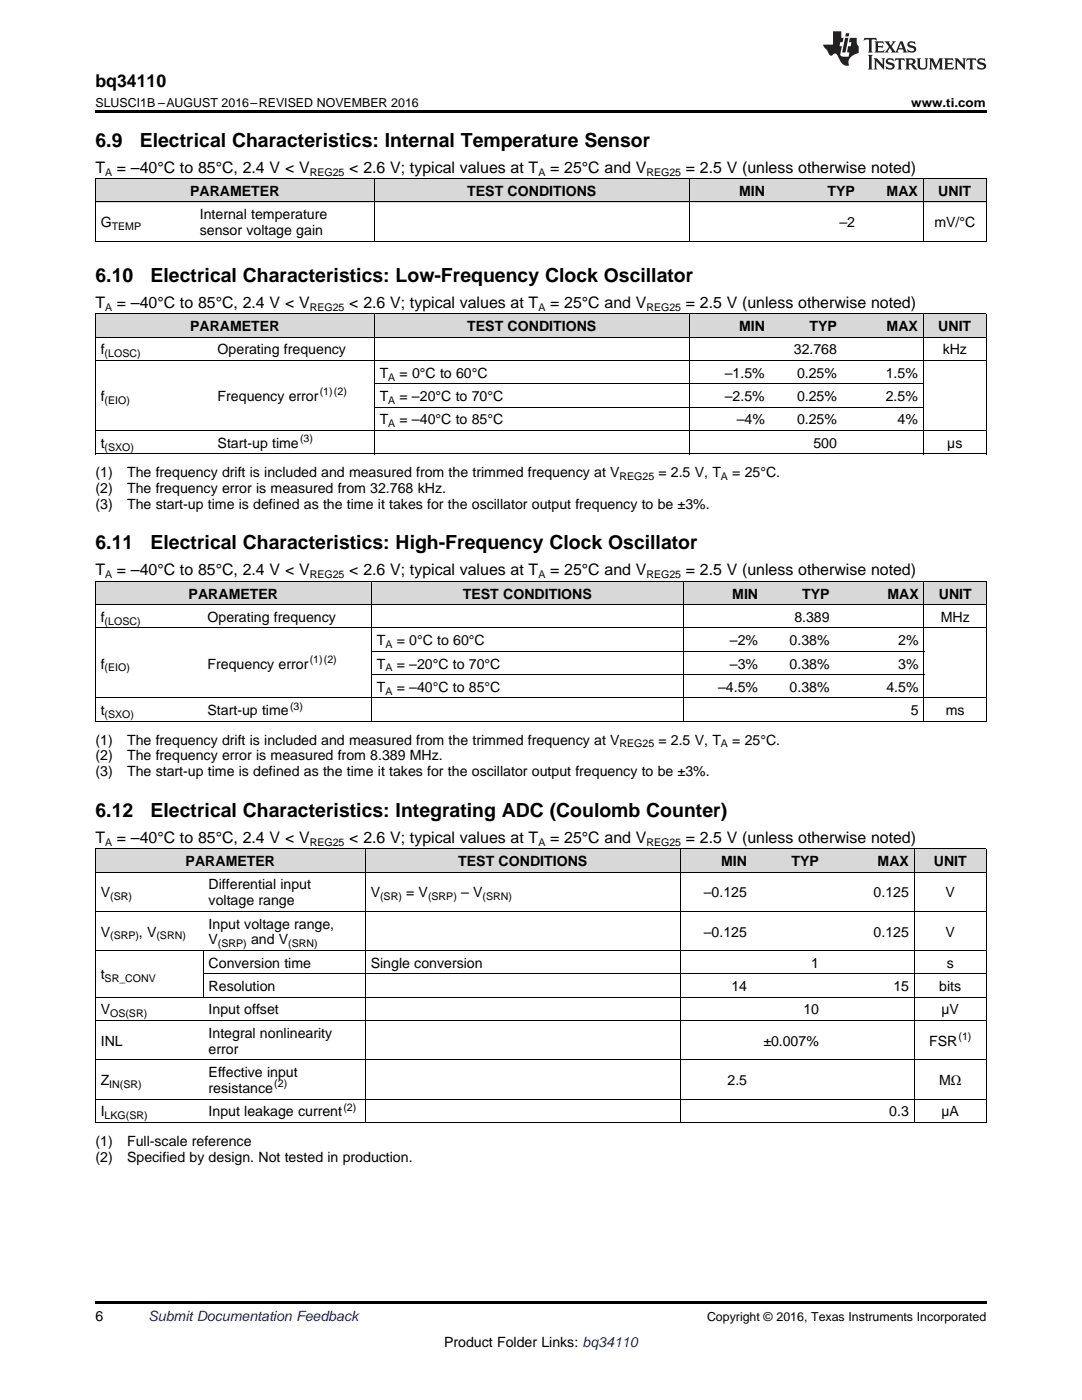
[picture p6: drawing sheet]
<svg xmlns="http://www.w3.org/2000/svg" width="216mm" height="279mm" viewBox="0 0 216 279" stroke-linecap="round" stroke-linejoin="round" font-family="sans-serif">
<defs><g id="words">
<g font-size="3.9">
<text x="19" y="29.3">6.9</text>
<text x="27.9" y="29.3">Electrical Characteristics: Internal Temperature Sensor</text>
<text x="19" y="56.3">6.10</text>
<text x="30.1" y="56.3">Electrical Characteristics: Low-Frequency Clock Oscillator</text>
<text x="19" y="109.6">6.11</text>
<text x="30.1" y="109.6">Electrical Characteristics: High-Frequency Clock Oscillator</text>
<text x="19" y="163">6.12</text>
<text x="30.1" y="163">Electrical Characteristics: Integrating ADC (Coulomb Counter)</text>
</g>
<text font-size="3.5" x="19" y="17.3">bq34110</text>
<g font-size="3.2">
<text x="19" y="34.4">T</text>
<text x="23.3" y="34.4">= –40°C to 85°C, 2.4 V &lt; V</text>
<text x="69.7" y="34.4">&lt; 2.6 V; typical values at T</text>
<text x="109.8" y="34.4">= 25°C and V</text>
<text x="136.8" y="34.4">= 2.5 V (unless otherwise noted)</text>
<text x="19" y="61.4">T</text>
<text x="23.3" y="61.4">= –40°C to 85°C, 2.4 V &lt; V</text>
<text x="69.7" y="61.4">&lt; 2.6 V; typical values at T</text>
<text x="109.8" y="61.4">= 25°C and V</text>
<text x="136.8" y="61.4">= 2.5 V (unless otherwise noted)</text>
<text x="19" y="114.8">T</text>
<text x="23.3" y="114.8">= –40°C to 85°C, 2.4 V &lt; V</text>
<text x="69.7" y="114.8">&lt; 2.6 V; typical values at T</text>
<text x="109.8" y="114.8">= 25°C and V</text>
<text x="136.8" y="114.8">= 2.5 V (unless otherwise noted)</text>
<text x="19" y="168.2">T</text>
<text x="23.3" y="168.2">= –40°C to 85°C, 2.4 V &lt; V</text>
<text x="69.7" y="168.2">&lt; 2.6 V; typical values at T</text>
<text x="109.8" y="168.2">= 25°C and V</text>
<text x="136.8" y="168.2">= 2.5 V (unless otherwise noted)</text>
</g>
<g font-size="2.8">
<text x="37.9" y="39.1">PARAMETER</text>
<text x="93.2" y="39.1">TEST CONDITIONS</text>
<text x="147.5" y="39.1">MIN</text>
<text x="165.1" y="39.1">TYP</text>
<text x="176.9" y="39.1">MAX</text>
<text x="187.2" y="39.1">UNIT</text>
<text x="20.1" y="45.3">G</text>
<text x="39.9" y="43.7">Internal temperature</text>
<text x="39.9" y="46.9">sensor voltage gain</text>
<text x="167.5" y="45.3">–2</text>
<text x="186.4" y="45.3">mV/°C</text>
<text x="20.1" y="70.7">f</text>
<text x="37.9" y="66.1">PARAMETER</text>
<text x="43.4" y="70.7">Operating frequency</text>
<text x="93.2" y="66.1">TEST CONDITIONS</text>
<text x="147.5" y="66.1">MIN</text>
<text x="158.4" y="70.7">32.768</text>
<text x="161.5" y="66.1">TYP</text>
<text x="176.9" y="66.1">MAX</text>
<text x="187.2" y="66.1">UNIT</text>
<text x="188.1" y="70.7">kHz</text>
<text x="75.8" y="75.4">T</text>
<text x="79.7" y="75.4">= 0°C to 60°C</text>
<text x="144.6" y="75.4">–1.5%</text>
<text x="159" y="75.4">0.25%</text>
<text x="176.7" y="75.4">1.5%</text>
<text x="20.1" y="80">f</text>
<text x="43.4" y="80">Frequency error</text>
<text x="75.8" y="80">T</text>
<text x="79.7" y="80">= –20°C to 70°C</text>
<text x="144.6" y="80">–2.5%</text>
<text x="159" y="80">0.25%</text>
<text x="176.7" y="80">2.5%</text>
<text x="20.1" y="89.4">t</text>
<text x="43.4" y="89.4">Start-up time</text>
<text x="75.8" y="84.7">T</text>
<text x="79.7" y="84.7">= –40°C to 85°C</text>
<text x="147" y="84.7">–4%</text>
<text x="159" y="84.7">0.25%</text>
<text x="162.3" y="89.4">500</text>
<text x="179.1" y="84.7">4%</text>
<text x="189" y="89.4">µs</text>
<text x="19" y="95.2">(1)</text>
<text x="25.4" y="95.2">The frequency drift is included and measured from the trimmed frequency at V</text>
<text x="131.4" y="95.2">= 2.5 V, T</text>
<text x="146.1" y="95.2">= 25°C.</text>
<text x="19" y="98.4">(2)</text>
<text x="19" y="101.6">(3)</text>
<text x="25.4" y="98.4">The frequency error is measured from 32.768 kHz.</text>
<text x="25.4" y="101.6">The start-up time is defined as the time it takes for the oscillator output frequency to be ±3%.</text>
<text x="37.6" y="119.5">PARAMETER</text>
<text x="92.4" y="119.5">TEST CONDITIONS</text>
<text x="146.1" y="119.5">MIN</text>
<text x="160.1" y="119.5">TYP</text>
<text x="177.1" y="119.5">MAX</text>
<text x="187.3" y="119.5">UNIT</text>
<text x="20.1" y="124.1">f</text>
<text x="41.4" y="124.1">Operating frequency</text>
<text x="158.5" y="124.1">8.389</text>
<text x="187.7" y="124.1">MHz</text>
<text x="75.2" y="128.8">T</text>
<text x="79.2" y="128.8">= 0°C to 60°C</text>
<text x="145.7" y="128.8">–2%</text>
<text x="157.6" y="128.8">0.38%</text>
<text x="179.2" y="128.8">2%</text>
<text x="20.1" y="133.4">f</text>
<text x="41.4" y="133.4">Frequency error</text>
<text x="75.2" y="133.4">T</text>
<text x="79.2" y="133.4">= –20°C to 70°C</text>
<text x="145.7" y="133.4">–3%</text>
<text x="157.6" y="133.4">0.38%</text>
<text x="179.2" y="133.4">3%</text>
<text x="20.1" y="142.7">t</text>
<text x="41.4" y="142.7">Start-up time</text>
<text x="75.2" y="138.1">T</text>
<text x="79.2" y="138.1">= –40°C to 85°C</text>
<text x="143.3" y="138.1">–4.5%</text>
<text x="157.6" y="138.1">0.38%</text>
<text x="176.9" y="138.1">4.5%</text>
<text x="181.8" y="142.7">5</text>
<text x="188.7" y="142.7">ms</text>
<text x="19" y="148.6">(1)</text>
<text x="25.4" y="148.6">The frequency drift is included and measured from the trimmed frequency at V</text>
<text x="131.4" y="148.6">= 2.5 V, T</text>
<text x="146.1" y="148.6">= 25°C.</text>
<text x="19" y="151.8">(2)</text>
<text x="19" y="154.9">(3)</text>
<text x="25.4" y="151.8">The frequency error is measured from 8.389 MHz.</text>
<text x="25.4" y="154.9">The start-up time is defined as the time it takes for the oscillator output frequency to be ±3%.</text>
<text x="37" y="172.8">PARAMETER</text>
<text x="91.4" y="172.8">TEST CONDITIONS</text>
<text x="143.9" y="172.8">MIN</text>
<text x="157.9" y="172.8">TYP</text>
<text x="175.1" y="172.8">MAX</text>
<text x="186.3" y="172.8">UNIT</text>
<text x="20.1" y="179.1">V</text>
<text x="41.6" y="177.5">Differential input</text>
<text x="74" y="179.1">V</text>
<text x="81" y="179.1">= V</text>
<text x="92" y="179.1">– V</text>
<text x="140.4" y="179.1">–0.125</text>
<text x="174.3" y="179.1">0.125</text>
<text x="188.7" y="179.1">V</text>
<text x="41.6" y="180.7">voltage range</text>
<text x="41.6" y="185.3">Input voltage range,</text>
<text x="20.1" y="186.9">V</text>
<text x="27.7" y="186.9">, V</text>
<text x="41.6" y="188.5">V</text>
<text x="50.1" y="188.5">and V</text>
<text x="140.4" y="186.9">–0.125</text>
<text x="174.3" y="186.9">0.125</text>
<text x="188.7" y="186.9">V</text>
<text x="20.1" y="195.5">t</text>
<text x="41.6" y="193.1">Conversion time</text>
<text x="41.6" y="197.8">Resolution</text>
<text x="74" y="193.1">Single conversion</text>
<text x="145.9" y="197.8">14</text>
<text x="161.9" y="193.1">1</text>
<text x="178.3" y="197.8">15</text>
<text x="187.4" y="197.8">bits</text>
<text x="188.9" y="193.1">s</text>
<text x="20.1" y="202.5">V</text>
<text x="41.6" y="202.5">Input offset</text>
<text x="160.3" y="202.5">10</text>
<text x="187.9" y="202.5">µV</text>
<text x="20.1" y="208.7">INL</text>
<text x="41.6" y="207.1">Integral nonlinearity</text>
<text x="152.3" y="208.7">±0.007%</text>
<text x="185.4" y="208.7">FSR</text>
<text x="41.6" y="210.3">error</text>
<text x="41.6" y="214.9">Effective input</text>
<text x="20.1" y="216.5">Z</text>
<text x="41.6" y="218.1">resistance</text>
<text x="145.2" y="216.5">2.5</text>
<text x="187.4" y="216.5">MΩ</text>
<text x="20.1" y="222.8">I</text>
<text x="41.6" y="222.8">Input leakage current</text>
<text x="177.4" y="222.8">0.3</text>
<text x="187.9" y="222.8">µA</text>
<text x="19" y="228.6">(1)</text>
<text x="19" y="231.8">(2)</text>
<text x="25.4" y="228.6">Full-scale reference</text>
<text x="25.4" y="231.8">Specified by design. Not tested in production.</text>
<text x="19" y="263.6">6</text>
<text x="88.6" y="268.9">Product Folder Links: bq34110</text>
</g>
<text font-size="2.8" fill="#0000c8" x="29.6" y="263.6">Submit Documentation Feedback</text>
<g font-size="2.5">
<text x="19" y="21.4">SLUSCI1B –AUGUST 2016–REVISED NOVEMBER 2016</text>
<text x="181.8" y="21.4">www.ti.com</text>
<text x="141.1" y="263.6">Copyright © 2016, Texas Instruments Incorporated</text>
</g>
<g font-size="2.1">
<text x="21" y="35.1">A</text>
<text x="61.8" y="35.1">REG25</text>
<text x="107.4" y="35.1">A</text>
<text x="129" y="35.1">REG25</text>
<text x="22.3" y="45.9">TEMP</text>
<text x="21" y="62.1">A</text>
<text x="61.8" y="62.1">REG25</text>
<text x="107.4" y="62.1">A</text>
<text x="129" y="62.1">REG25</text>
<text x="20.9" y="71.3">(LOSC)</text>
<text x="77.5" y="76">A</text>
<text x="20.9" y="80.6">(EIO)</text>
<text x="63.8" y="78.9">(1)(2)</text>
<text x="77.5" y="80.6">A</text>
<text x="20.9" y="89.9">(SXO)</text>
<text x="59.9" y="88.2">(3)</text>
<text x="77.5" y="85.3">A</text>
<text x="123.6" y="95.8">REG25</text>
<text x="143.9" y="95.8">A</text>
<text x="21" y="115.4">A</text>
<text x="61.8" y="115.4">REG25</text>
<text x="107.4" y="115.4">A</text>
<text x="129" y="115.4">REG25</text>
<text x="20.9" y="124.7">(LOSC)</text>
<text x="76.9" y="129.3">A</text>
<text x="20.9" y="134">(EIO)</text>
<text x="61.8" y="132.3">(1)(2)</text>
<text x="76.9" y="134">A</text>
<text x="20.9" y="143.3">(SXO)</text>
<text x="57.9" y="141.6">(3)</text>
<text x="76.9" y="138.6">A</text>
<text x="123.6" y="149.2">REG25</text>
<text x="143.9" y="149.2">A</text>
<text x="21" y="168.8">A</text>
<text x="61.8" y="168.8">REG25</text>
<text x="107.4" y="168.8">A</text>
<text x="129" y="168.8">REG25</text>
<text x="22" y="179.6">(SR)</text>
<text x="75.8" y="179.6">(SR)</text>
<text x="85.4" y="179.6">(SRP)</text>
<text x="96.3" y="179.6">(SRN)</text>
<text x="22" y="187.5">(SRP)</text>
<text x="31.2" y="187.5">(SRN)</text>
<text x="43.5" y="189.1">(SRP)</text>
<text x="57.5" y="189.1">(SRN)</text>
<text x="20.9" y="196">SR_CONV</text>
<text x="22" y="203">OS(SR)</text>
<text x="191.3" y="207.6">(1)</text>
<text x="21.8" y="217.1">IN(SR)</text>
<text x="54.7" y="217">(2)</text>
<text x="68.5" y="221.7">(2)</text>
<text x="20.9" y="223.3">LKG(SR)</text>
</g>
</g></defs>
<g fill="#d8d8d8">
<path d="M19 169.4h21.6v4.7h-21.6z"/>
<path d="M40.6 169.4h32.3v4.7h-32.3z"/>
<path d="M72.9 169.4h62.9v4.7h-62.9z"/>
<path d="M135.8 169.4h14.3v4.7h-14.3z"/>
<path d="M150.1 169.4h14.4v4.7h-14.4z"/>
<path d="M164.5 169.4h18v4.7h-18z"/>
<path d="M182.5 169.4h14.3v4.7h-14.3z"/>
<path d="M19 116.1h21.4v4.6h-21.4z"/>
<path d="M40.4 116.1h33.8v4.6h-33.8z"/>
<path d="M74.2 116.1h62.2v4.6h-62.2z"/>
<path d="M136.4 116.1h16v4.6h-16z"/>
<path d="M152.4 116.1h14.2v4.6h-14.2z"/>
<path d="M166.6 116.1h17.8v4.6h-17.8z"/>
<path d="M184.4 116.1h12.4v4.6h-12.4z"/>
<path d="M19 62.7h23.4v4.6h-23.4z"/>
<path d="M42.4 62.7h32.3v4.6h-32.3z"/>
<path d="M74.7 62.7h62.8v4.6h-62.8z"/>
<path d="M137.5 62.7h16.2v4.6h-16.2z"/>
<path d="M153.7 62.7h14.4v4.6h-14.4z"/>
<path d="M168.1 62.7h16.2v4.6h-16.2z"/>
<path d="M184.3 62.7h12.5v4.6h-12.5z"/>
<path d="M19 35.7h19.8v4.7h-19.8z"/>
<path d="M38.8 35.7h35.9v4.7h-35.9z"/>
<path d="M74.7 35.7h62.8v4.7h-62.8z"/>
<path d="M137.5 35.7h16.2v4.7h-16.2z"/>
<path d="M153.7 35.7h18v4.7h-18z"/>
<path d="M171.7 35.7h12.6v4.7h-12.6z"/>
<path d="M184.3 35.7h12.5v4.7h-12.5z"/>
</g>
<g fill="#000">
<path d="M19 22h177.8v.5h-177.8zM19 48.2h.2zM74.6 48.2h.1zM137.4 48.2h.1zM184.1 48.2h.2zM196.7 48.2h.1zM19 90.6h.2zM74.6 90.6h.1zM137.4 90.6h.1zM184.1 90.6h.2zM196.7 90.6h.1zM19 144h.2z"/>
<path d="M74 144h.2zM136.3 144h.1zM184.3 144h.1zM196.7 144h.1zM19 224h.2zM72.8 224h.1zM135.7 224h.1zM182.4 224h.1zM196.7 224h.1zM19 259.7h177.8v.5h-177.8z"/>
</g>
<g fill="none" stroke="#000" stroke-width=".2">
<path d="M19 35.6h177.8M19.1 35.7v12.5M74.7 35.7v12.5M137.5 35.7v12.5M184.2 35.7v12.5M196.8 35.7v12.5M19 48.1h177.8M19 40.3h177.8M19 71.9h177.8M19 67.3h177.8M19 62.6h177.8M19.1 62.7v27.9"/>
<path d="M74.7 62.7v27.9M74.7 76.6h109.6M137.5 62.7v27.9M184.2 62.7v27.9M196.8 62.7v27.9M19 90.6h177.8M19 85.9h177.8M74.7 81.3h109.6M19 116h177.8v28M19.1 116v28M74.1 116v28M136.3 116v28"/>
<path d="M184.3 116v28M19 139.3h177.8M19 125.3h177.8M19 120.7h177.8M74.2 134.6h110.2M74.2 130h110.2M19 144h177.8M19 174h177.8M19 169.4h177.8M19.1 169.4v54.6M72.9 169.4v54.6M135.7 169.4v54.6"/>
<path d="M182.4 169.4v54.6M196.8 169.4v54.6M19 199h177.8M19 189.7h177.8M19 181.9h177.8M40.5 189.7v9.4M40.6 194.4h156.2M19 219.3h177.8M19 211.5h177.8M19 203.7h177.8M19 224h177.8"/>
</g>
<g fill="#231f20">
<path d="M172.5 7.6l-.1 .5 .4-.2h.6v.1v2.1l-.2 .4h.9l-.2-.4v-2.1l.1-.1h.5l.5 .2-.2-.5zM174.5 8.3l.2 .3v1.5l-.2 .4h1.8l.2-.6a1.04 1.04 0 0 1-1.3 .2v-.7h.6l.3 .2v-.6l-.3 .2h-.6v-.6l.8-.1 .4 .3-.2-.5zM176.5 8.3l.9 1.1-.9 1.1h.8l-.2-.2 .4-.7 .5 .7-.2 .2h1.5l-.2-.2 .2-.4h.9l.1 .4-.2 .2h1l-.3-.3-.7-1.9h-.5l-.9 2-.8-1 .9-1h-.8l.1 .3-.4 .5-.3-.6 .1-.2zM179.7 8.6l.4 1h-.7zM181.3 8.4a.63 .63 0 0 0-.2 .7 .63 .63 0 0 0 .6 .4l.6 .2 .1 .2a.75 .75 0 0 1-.7 .4 .75 .75 0 0 1-.6-.5l.1 .7 .1-.1a1.11 1.11 0 0 0 1.5-.6 1.13 1.13 0 0 0-1.2-.8l-.1-.4a1.04 1.04 0 0 1 1.2 .2l-.2-.5-.2 .1-.4-.2zM173.2 10.9l.2 .4v2.2l-.2 .4h1l-.3-.4v-2.2l.3-.4zM174.3 11.6l.3 .4v1.5l-.3 .4h.8l-.2-.4v-1.3l1.5 1.7v-1.9l.2-.4h-.7l.2 .4v.9l-1.1-1.3zM177 11.8a.62 .62 0 0 0-.2 .7 .62 .62 0 0 0 .6 .4l.6 .1 .1 .3a.76 .76 0 0 1-.7 .3 .76 .76 0 0 1-.7-.4l.2 .7 .1-.1a1.11 1.11 0 0 0 1.5-.6 1.13 1.13 0 0 0-1.2-.8l-.1-.4a1.04 1.04 0 0 1 1.2 .2l-.2-.6-.2 .1-.5-.1zM178.7 11.6l-.2 .6a.61 .61 0 0 1 .8-.3v1.6l-.2 .4h.9l-.2-.4v-1.6a.63 .63 0 0 1 .7 .3l-.1-.6zM180.6 11.6l.3 .4v1.5l-.3 .4h1l-.2-.2-.1-.8 .6 .2a.76 .76 0 0 0 1.2 .7l-1-1a.58 .58 0 0 0 .6-.5 .58 .58 0 0 0-.5-.6zM181.4 11.9h.1a.45 .45 0 0 1 .5 .1 .45 .45 0 0 1 .1 .5l-.8 .2zM182.9 11.6l.2 .2a2.17 2.17 0 0 0 .3 1.9 .99 .99 0 0 0 1.6-.6v-1.1l.2-.4h-.7l.2 .2a1.92 1.92 0 0 1-.2 1.8 .6 .6 0 0 1-.9-.5v-1.1l.2-.4zM185.4 11.6l.2 .4v1.5l-.2 .4h.7l-.2-.4v-1.4l.8 1.8 .8-1.8v1.4l-.2 .4h.9l-.2-.4v-1.5l.2-.4h-.8l-.6 1.5-.6-1.5zM188.4 11.6l.2 .4v1.5l-.2 .4h1.8l.1-.6a1.04 1.04 0 0 1-1.2 .1v-.6h.5l.4 .2v-.6l-.4 .2h-.5v-.7h.8l.3 .3-.1-.6zM190.5 11.6l.2 .4v1.5l-.2 .4h.7l-.2-.4v-1.3l1.5 1.7v-1.9l.2-.4h-.7l.2 .4v.9l-1.1-1.3zM192.9 11.6l-.1 .6a.61 .61 0 0 1 .7-.3l.1 1.6-.3 .4h1l-.3-.4 .1-1.6a.63 .63 0 0 1 .7 .3l-.1-.6zM195.2 11.8a.62 .62 0 0 0-.2 .7 .62 .62 0 0 0 .6 .4l.6 .1 .1 .3a.76 .76 0 0 1-.7 .3 .76 .76 0 0 1-.6-.4l.1 .7 .1-.1a1.11 1.11 0 0 0 1.6-.6 1.13 1.13 0 0 0-1.3-.8l-.1-.4a1.04 1.04 0 0 1 1.2 .2l-.1-.6-.2 .1-.5-.1z"/>
<path d="M166.2 6.3v2.6h-1.9v.4l.8 .9a.91 .91 0 0 0 1 .8 .56 .56 0 0 1 .5-.3 .56 .56 0 0 1 .5 .3l.4 .8a1.53 1.53 0 0 0 1.9 1.2 1.54 1.54 0 0 1 1-2.1l.9-.3v-1.4a1.52 1.52 0 0 1-.4-1.6h-1.3l-.2 .8h.5l-.2 .8h-.5l-.1 1v.2l.4 .1-.2 .8a1.93 1.93 0 0 1-1.6-.3l.3-1.8h-.5l.2-.8h.4l.2-.8h-.4v-1.3zM168.6 7.6l-.6 2.9h.7l.6-2.9zM168.8 6.6l-.1 .7h.6l.2-.7z"/>
</g>
<use href="#words"/>
</svg>
